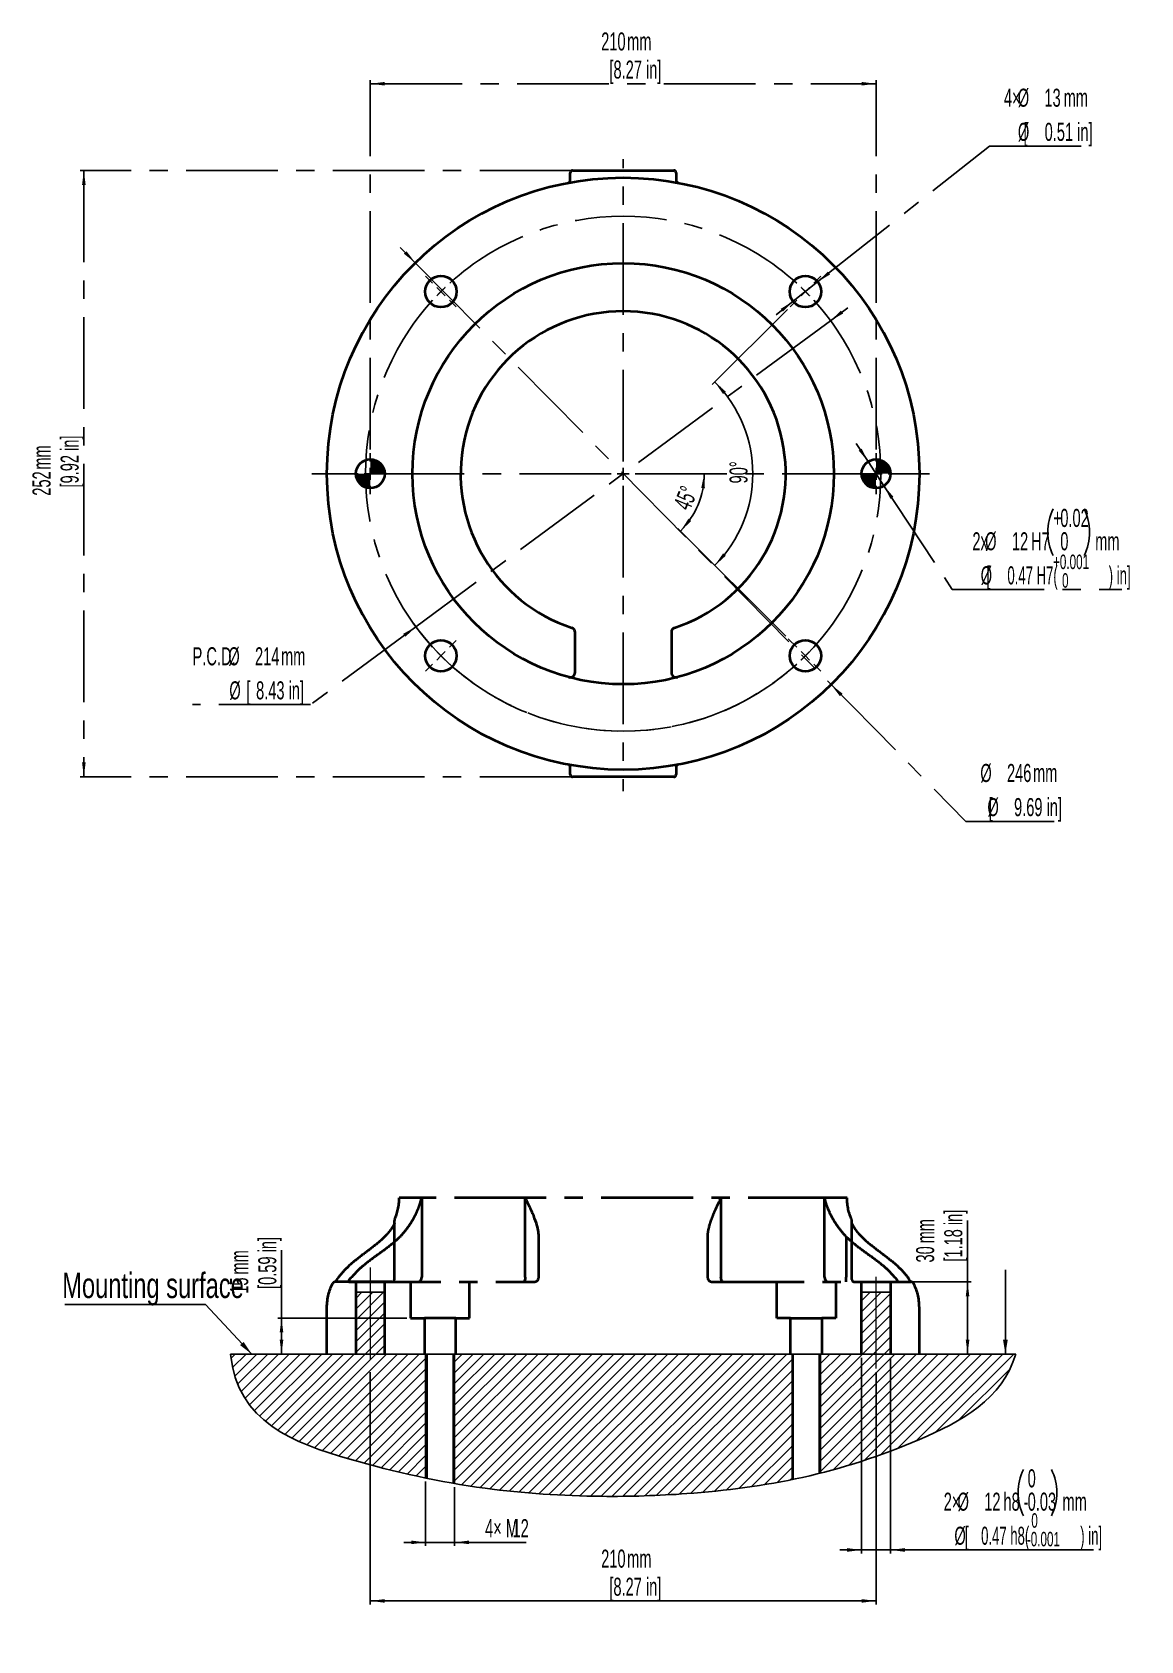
# Model space of a CAD drawing. Header units: millimetres. Extents: x 119 to 273, y 42 to 265.
import ezdxf

# ---------------------------------------------------------------- set-up
doc = ezdxf.new("R2010")
doc.units = ezdxf.units.MM
doc.linetypes.add('CENTERX2', pattern=[20.32, 12.7, -2.54, 2.54, -2.54])
for name, color, linetype in [('中心线层', 7, 'CENTERX2'), ('标注层', 7, 'Continuous'), ('细线层', 7, 'Continuous')]:
    doc.layers.add(name, color=color, linetype=linetype)
doc.layers.add('实线层', color=7, linetype='Continuous', lineweight=25)
doc.styles.add('SLDTEXTSTYLE0', font='TXT', dxfattribs={"width": 0.605})
doc.styles.add('SLDTEXTSTYLE1', font='TXT', dxfattribs={"width": 0.363})
doc.styles.add('SLDTEXTSTYLE2', font='TXT', dxfattribs={"width": 0.542778})
doc.styles.add('SLDTEXTSTYLE3', font='TXT', dxfattribs={"width": 0.7})
doc.dimstyles.new('SLDDIMSTYLE0', dxfattribs={"dimtxt": 2.5, "dimasz": 2, "dimexe": 0, "dimexo": 0.0625, "dimtad": 2, "dimlfac": 3, "dimrnd": 1e-09, "dimzin": 12, "dimdsep": 46, "dimtxsty": 'SLDTEXTSTYLE1', "dimsah": 1, "dimcen": 0.09, "dimadec": 0, "dimazin": 3, "dimtfac": 1, "dimtofl": 0, "dimtmove": 0, "dimatfit": 3, "dimfxl": 0, "dimfrac": 2, "dimtolj": 1, "dimtzin": 12, "dimarcsym": 0})
doc.dimstyles.new('SLDDIMSTYLE1', dxfattribs={"dimtxt": 2.5, "dimasz": 2, "dimexe": 0, "dimexo": 0.0625, "dimtad": 0, "dimtih": 1, "dimtoh": 1, "dimlfac": 3, "dimrnd": 1e-09, "dimzin": 12, "dimdsep": 46, "dimtxsty": 'SLDTEXTSTYLE1', "dimsah": 1, "dimcen": 0, "dimadec": 0, "dimazin": 3, "dimtfac": 1, "dimtmove": 0, "dimatfit": 3, "dimfxl": 0, "dimfrac": 2, "dimtolj": 1, "dimtzin": 12, "dimarcsym": 0})
doc.dimstyles.new('SLDDIMSTYLE2', dxfattribs={"dimtxt": 2.5, "dimasz": 2, "dimexe": 0, "dimexo": 0.0625, "dimtad": 0, "dimtih": 1, "dimtoh": 1, "dimlfac": 3, "dimrnd": 1e-09, "dimzin": 12, "dimdsep": 46, "dimtxsty": 'SLDTEXTSTYLE1', "dimsah": 1, "dimcen": 0, "dimadec": 0, "dimazin": 3, "dimtfac": 1, "dimtmove": 0, "dimatfit": 3, "dimfxl": 0, "dimfrac": 2, "dimtolj": 1, "dimtzin": 12, "dimarcsym": 0})
doc.dimstyles.new('SLDDIMSTYLE3', dxfattribs={"dimtxt": 2.5, "dimasz": 2, "dimexe": 0, "dimexo": 0.0625, "dimtad": 0, "dimtih": 1, "dimtoh": 1, "dimlfac": 3, "dimrnd": 1e-09, "dimzin": 12, "dimdsep": 46, "dimtxsty": 'SLDTEXTSTYLE1', "dimsah": 1, "dimcen": 0, "dimadec": 0, "dimazin": 3, "dimtol": 1, "dimtp": 0.018, "dimtfac": 1, "dimtmove": 0, "dimatfit": 3, "dimfxl": 0, "dimfrac": 2, "dimtolj": 1, "dimarcsym": 0})
doc.dimstyles.new('SLDDIMSTYLE4', dxfattribs={"dimtxt": 2.5, "dimasz": 2, "dimexe": 0, "dimexo": 0.0625, "dimtad": 2, "dimdec": 4, "dimlfac": 3, "dimzin": 12, "dimdsep": 46, "dimtxsty": 'SLDTEXTSTYLE1', "dimsah": 1, "dimcen": 0.09, "dimazin": 3, "dimtfac": 1, "dimtofl": 0, "dimtmove": 0, "dimatfit": 3, "dimfxl": 0, "dimfrac": 2, "dimtolj": 1, "dimtzin": 12, "dimarcsym": 0})
doc.dimstyles.new('SLDDIMSTYLE5', dxfattribs={"dimtxt": 2.5, "dimasz": 2, "dimexe": 0, "dimexo": 0.0625, "dimtad": 2, "dimlfac": 3, "dimrnd": 1e-09, "dimzin": 12, "dimdsep": 46, "dimtxsty": 'SLDTEXTSTYLE1', "dimsah": 1, "dimcen": 0.09, "dimadec": 0, "dimazin": 3, "dimtfac": 1, "dimtmove": 0, "dimatfit": 0, "dimfxl": 0, "dimfrac": 2, "dimtolj": 1, "dimtzin": 12, "dimarcsym": 0})
doc.dimstyles.new('SLDDIMSTYLE6', dxfattribs={"dimtxt": 2.5, "dimasz": 2, "dimexe": 0, "dimexo": 0.0625, "dimtad": 2, "dimlfac": 3, "dimrnd": 1e-09, "dimzin": 12, "dimdsep": 46, "dimtxsty": 'SLDTEXTSTYLE1', "dimsah": 1, "dimcen": 0.09, "dimadec": 0, "dimazin": 3, "dimtol": 1, "dimtm": 0.027, "dimtfac": 1, "dimtmove": 0, "dimatfit": 0, "dimfxl": 0, "dimfrac": 2, "dimtolj": 1, "dimarcsym": 0})
doc.dimstyles.new('SLDDIMSTYLE7', dxfattribs={"dimtxt": 0.18, "dimasz": 2, "dimexe": 0, "dimexo": 0.0625, "dimgap": 0, "dimtad": 0, "dimtih": 1, "dimtoh": 1, "dimdec": 0, "dimrnd": 1e-09, "dimzin": 0, "dimdsep": 46, "dimtxsty": 'Standard', "dimsah": 1, "dimcen": 0.09, "dimadec": 0, "dimazin": 0, "dimtfac": 2, "dimtdec": 0, "dimtofl": 0, "dimtmove": 0, "dimatfit": 3, "dimfxl": 0, "dimfrac": 2, "dimtolj": 1, "dimtzin": 0, "dimarcsym": 0})

msp = doc.modelspace()

# ---------------------------------------------------------------- blocks, each defined once
blk = doc.blocks.new('SW_NOTE_0')
at = {"layer": '标注层', "color": 0, "char_height": 2, "attachment_point": 1, "style": 'SLDTEXTSTYLE0'}
for s, insert in [('+0.001', (0, 2.58)), ('0', (1.25, 0))]:
    blk.add_mtext(s, dxfattribs=dict(at, insert=insert))
blk = doc.blocks.new('SW_NOTE_1')
at = {"layer": '标注层', "color": 0, "char_height": 2, "attachment_point": 1, "style": 'SLDTEXTSTYLE0'}
for s, insert in [('0', (0.62, 2.58)), ('-0.001', (0, 0))]:
    blk.add_mtext(s, dxfattribs=dict(at, insert=insert))
blk = doc.blocks.new('_D')
at = {"layer": '中心线层'}
for p, q in [((166.28, 207), (166.28, 258.17)), ((166.28, 257.67), (236.28, 257.67)), ((236.28, 207), (236.28, 258.17))]:
    blk.add_line(p, q, dxfattribs=at)
for points in [[(166.28, 257.67), (168.28, 257.42), (168.28, 257.92)], [(236.28, 257.67), (234.28, 257.92), (234.28, 257.42)]]:
    blk.add_solid(points, dxfattribs=at)
at = {"layer": '中心线层', "char_height": 2.5, "attachment_point": 1, "style": 'SLDTEXTSTYLE0'}
for s, insert in [('210', (198.24, 264.78)), ('mm', (201.83, 264.78)), ('[8.27 in]', (199.38, 260.89))]:
    blk.add_mtext(s, dxfattribs=dict(at, insert=insert))
blk = doc.blocks.new('_D_1')
at = {"layer": '中心线层'}
for p, q in [((194.12, 245.67), (126.13, 245.67)), ((126.63, 245.67), (126.63, 161.67)), ((194.12, 161.67), (126.13, 161.67))]:
    blk.add_line(p, q, dxfattribs=at)
for points in [[(126.63, 245.67), (126.38, 243.67), (126.88, 243.67)], [(126.63, 161.67), (126.88, 163.67), (126.38, 163.67)]]:
    blk.add_solid(points, dxfattribs=at)
at = {"layer": '中心线层', "char_height": 2.5, "attachment_point": 1, "rotation": 90, "style": 'SLDTEXTSTYLE0'}
for s, insert in [('mm', (119.52, 204.22)), ('[9.92 in]', (123.41, 201.76)), ('252', (119.52, 200.62))]:
    blk.add_mtext(s, dxfattribs=dict(at, insert=insert))
blk = doc.blocks.new('_D_2')
at = {"layer": '中心线层'}
for p, q in [((229.97, 224.86), (232.38, 226.64)), ((229.97, 224.86), (172.6, 182.47)), ((172.6, 182.47), (158, 171.69)), ((158, 171.69), (141.68, 171.69))]:
    blk.add_line(p, q, dxfattribs=at)
blk.add_arc((201.28, 203.67), 35.67, 215.6523, 319.0161, dxfattribs=at)
for points in [[(229.97, 224.86), (231.73, 225.85), (231.43, 226.25)], [(172.6, 182.47), (170.84, 181.49), (171.14, 181.08)]]:
    blk.add_solid(points, dxfattribs=at)
at = {"layer": '中心线层', "char_height": 2.5, "attachment_point": 1, "style": 'SLDTEXTSTYLE0'}
for s, insert in [('P.C.D.', (141.68, 179.63)), ('%%c', (146.63, 179.63)), ('214', (150.32, 179.63)), ('mm', (153.92, 179.63)), ('%%c', (146.77, 174.91)), ('[', (149.12, 174.91)), ('8.43 in]', (150.47, 174.91))]:
    blk.add_mtext(s, dxfattribs=dict(at, insert=insert))
blk = doc.blocks.new('_D_3')
at = {"layer": '中心线层'}
for p, q in [((172.51, 232.88), (170.41, 235.01)), ((172.51, 232.88), (230.05, 174.46)), ((230.05, 174.46), (248.71, 155.52)), ((248.71, 155.52), (260.92, 155.52))]:
    blk.add_line(p, q, dxfattribs=at)
for points in [[(172.51, 232.88), (171.29, 234.48), (170.93, 234.13)], [(230.05, 174.46), (231.28, 172.86), (231.64, 173.21)]]:
    blk.add_solid(points, dxfattribs=at)
at = {"layer": '中心线层', "char_height": 2.5, "attachment_point": 1, "style": 'SLDTEXTSTYLE0'}
for s, insert in [('%%c', (250.72, 163.47)), ('246', (254.41, 163.47)), ('mm', (258.01, 163.47)), ('%%c', (251.7, 158.74)), ('[', (251.86, 158.74)), ('9.69 in]', (255.39, 158.74))]:
    blk.add_mtext(s, dxfattribs=dict(at, insert=insert))
blk = doc.blocks.new('_D_4')
at = {"layer": '中心线层'}
for p, q in [((228.2, 230.23), (251.99, 249.04)), ((251.99, 249.04), (265.15, 249.04)), ((224.8, 227.54), (228.2, 230.23)), ((224.8, 227.54), (222.45, 225.68))]:
    blk.add_line(p, q, dxfattribs=at)
for points in [[(228.2, 230.23), (229.93, 231.27), (229.62, 231.67)], [(224.8, 227.54), (223.08, 226.5), (223.39, 226.11)]]:
    blk.add_solid(points, dxfattribs=at)
at = {"layer": '中心线层', "char_height": 2.5, "attachment_point": 1, "style": 'SLDTEXTSTYLE0'}
for s, insert in [('4×', (253.98, 256.99)), ('%%c', (255.9, 256.99)), ('13', (259.59, 256.99)), ('mm', (262.25, 256.99)), ('%%c', (255.92, 252.26)), ('[', (256.7, 252.26)), ('0.51 in]', (259.62, 252.26))]:
    blk.add_mtext(s, dxfattribs=dict(at, insert=insert))
blk = doc.blocks.new('_D_5')
at = {"layer": '中心线层'}
for p, q in [((235.18, 205.34), (233.54, 207.84)), ((235.18, 205.34), (237.38, 202)), ((237.38, 202), (246.84, 187.62)), ((246.84, 187.62), (270.3, 187.62))]:
    blk.add_line(p, q, dxfattribs=at)
for centre, start, end in [((267.25, 195.56), 153.4349, 206.5651), ((258.63, 195.56), 333.4349, 26.5651)]:
    blk.add_arc(centre, 7.21, start, end, dxfattribs=at)
for points in [[(235.18, 205.34), (234.29, 207.15), (233.88, 206.87)], [(237.38, 202), (238.27, 200.19), (238.69, 200.46)]]:
    blk.add_solid(points, dxfattribs=at)
at = {"layer": '中心线层', "char_height": 2.5, "attachment_point": 1}
for s, insert, style in [('+', (260.81, 198.79), 'SLDTEXTSTYLE0'), ('0.02', (261.79, 198.79), 'SLDTEXTSTYLE0'), ('2x', (249.62, 195.56), 'SLDTEXTSTYLE0'), ('%%c', (251.39, 195.56), 'SLDTEXTSTYLE0'), ('12', (255.09, 195.56), 'SLDTEXTSTYLE0'), ('H7', (257.74, 195.56), 'SLDTEXTSTYLE0'), ('0', (261.79, 195.56), 'SLDTEXTSTYLE0'), ('mm', (266.62, 195.56), 'SLDTEXTSTYLE0'), ('%%c', (250.77, 190.84), 'SLDTEXTSTYLE0'), ('[', (251.55, 190.84), 'SLDTEXTSTYLE0'), ('0.47 H7(              ) in]', (254.47, 190.84), 'SLDTEXTSTYLE2')]:
    blk.add_mtext(s, dxfattribs=dict(at, insert=insert, style=style))
blk = doc.blocks.new('_D_6')
at = {"layer": '标注层'}
for p, q in [((224.03, 226.41), (213.62, 216)), ((223.78, 181.17), (213.62, 191.33))]:
    blk.add_line(p, q, dxfattribs=at)
blk.add_arc((201.28, 203.67), 17.94, 315, 45, dxfattribs=at)
for points in [[(213.97, 216.35), (215.12, 214.69), (215.49, 215.03)], [(213.97, 190.98), (215.49, 192.3), (215.12, 192.64)]]:
    blk.add_solid(points, dxfattribs=at)
at = {"layer": '标注层', "insert": (216, 202.32), "char_height": 2.5, "attachment_point": 1, "rotation": 90, "style": 'SLDTEXTSTYLE0'}
blk.add_mtext('90°', dxfattribs=at)
blk = doc.blocks.new('_D_7')
at = {"layer": '标注层'}
blk.add_line((223.78, 181.17), (208.87, 196.08), dxfattribs=at)
blk.add_arc((201.28, 203.67), 11.23, 315, 0, dxfattribs=at)
for points in [[(212.51, 203.67), (212.09, 201.7), (212.59, 201.65)], [(209.22, 195.73), (210.7, 197.1), (210.32, 197.42)]]:
    blk.add_solid(points, dxfattribs=at)
at = {"layer": '标注层', "insert": (208.17, 199.36), "char_height": 2.5, "attachment_point": 1, "rotation": 67.5, "style": 'SLDTEXTSTYLE0'}
blk.add_mtext('45°', dxfattribs=at)
blk = doc.blocks.new('SW_CENTERMARKSYMBOL_0')
at = {"layer": '中心线层', "color": 0}
for p, q in [((25.22, -23.55), (25.22, 18.36)), ((-1.18, 1.18), (-2.12, 2.12)), ((0, 0), (-0.59, 0.59)), ((0, 0), (0.59, -0.59)), ((50.44, 0), (51.03, 0.59)), ((51.62, 1.18), (52.56, 2.12)), ((1.18, -1.18), (2.12, -2.12)), ((49.26, -1.18), (48.32, -2.12)), ((50.44, 0), (49.85, -0.59)), ((25.22, -25.22), (25.22, -24.39)), ((23.55, -25.22), (-10.61, -25.22)), ((25.22, -25.22), (24.39, -25.22)), ((25.22, -25.22), (25.22, -26.05)), ((25.22, -25.22), (26.05, -25.22)), ((26.89, -25.22), (61.05, -25.22)), ((25.22, -26.89), (25.22, -69.18)), ((1.18, -49.26), (2.12, -48.32)), ((49.26, -49.26), (48.07, -48.07)), ((0, -50.44), (-0.59, -51.03)), ((0, -50.44), (0.59, -49.85)), ((50.44, -50.44), (49.85, -49.85)), ((50.44, -50.44), (51.03, -51.03)), ((-1.18, -51.62), (-2.12, -52.56)), ((51.62, -51.62), (52.56, -52.56))]:
    blk.add_line(p, q, dxfattribs=at)
for start, end in [(47.6774, 132.3226), (135, 136.3387), (133.6613, 135), (45, 46.3387), (137.6774, 222.3226), (43.6613, 45), (317.6774, 42.3226), (223.6613, 225), (225, 226.3387), (313.6613, 315), (315, 316.3387), (227.6774, 312.3226)]:
    blk.add_arc((25.22, -25.22), 35.67, start, end, dxfattribs=at)
blk = doc.blocks.new('SW_CENTERMARKSYMBOL_1')
at = {"layer": '中心线层', "color": 0}
for p, q in [((0, 1.67), (0, 2.83)), ((-1.67, 0), (-8.09, 0)), ((0, 0), (-0.83, 0)), ((0, 0), (0, 0.83)), ((0, 0), (0, -0.83)), ((0, 0), (0.83, 0)), ((1.67, 0), (2.83, 0)), ((0, -1.67), (0, -2.83))]:
    blk.add_line(p, q, dxfattribs=at)
blk = doc.blocks.new('SW_CENTERMARKSYMBOL_2')
at = {"layer": '中心线层', "color": 0}
for p, q in [((0, 1.67), (0, 2.83)), ((-1.67, 0), (-2.83, 0)), ((0, 0), (-0.83, 0)), ((0, 0), (0, 0.83)), ((0, 0), (0, -0.83)), ((0, 0), (0.83, 0)), ((1.67, 0), (7.39, 0)), ((0, -1.67), (0, -2.83))]:
    blk.add_line(p, q, dxfattribs=at)
blk = doc.blocks.new('SW_CENTERMARKSYMBOL_3')
at = {"layer": '中心线层', "color": 0}
for p, q in [((0, 1.67), (0, 2.83)), ((-1.67, 0), (-2.83, 0)), ((0, 0), (-0.83, 0)), ((0, 0), (0, 0.83)), ((0, 0), (0, -0.83)), ((0, 0), (0.83, 0)), ((1.67, 0), (2.83, 0)), ((0, -1.67), (0, -2.83))]:
    blk.add_line(p, q, dxfattribs=at)
blk = doc.blocks.new('SW_DOWELSYMBOL_0')
at = {"linetype": 'CENTERX2', "lineweight": 18}
h = blk.add_hatch(color=0, dxfattribs=at)
edge = h.paths.add_edge_path(flags=0)
edge.add_arc((0, 0), 2, 180, 270)
edge.add_line((0, -2), (0, 0))
edge.add_line((0, 0), (-2, 0))
h = blk.add_hatch(color=0, dxfattribs=at)
edge = h.paths.add_edge_path(flags=0)
edge.add_arc((0, 0), 2, 0, 90)
edge.add_line((0, 2), (0, 0))
edge.add_line((0, 0), (2, 0))
at = {"layer": '中心线层', "color": 0}
blk.add_circle((0, 0), 2, dxfattribs=at)
blk = doc.blocks.new('SW_DOWELSYMBOL_1')
at = {"linetype": 'CENTERX2', "lineweight": 18}
h = blk.add_hatch(color=0, dxfattribs=at)
edge = h.paths.add_edge_path(flags=0)
edge.add_arc((0, 0), 2, 180, 270)
edge.add_line((0, -2), (0, 0))
edge.add_line((0, 0), (-2, 0))
h = blk.add_hatch(color=0, dxfattribs=at)
edge = h.paths.add_edge_path(flags=0)
edge.add_arc((0, 0), 2, 0, 90)
edge.add_line((0, 2), (0, 0))
edge.add_line((0, 0), (2, 0))
at = {"layer": '中心线层', "color": 0}
blk.add_circle((0, 0), 2, dxfattribs=at)
blk = doc.blocks.new('_D_8')
at = {"layer": '标注层'}
for p, q in [((173.94, 64.07), (173.94, 55.16)), ((177.94, 63.31), (177.94, 55.16)), ((173.94, 55.66), (170.94, 55.66)), ((173.94, 55.66), (177.94, 55.66)), ((177.94, 55.66), (187.84, 55.66))]:
    blk.add_line(p, q, dxfattribs=at)
for points in [[(173.94, 55.66), (171.94, 55.91), (171.94, 55.41)], [(177.94, 55.66), (179.94, 55.41), (179.94, 55.91)]]:
    blk.add_solid(points, dxfattribs=at)
at = {"layer": '标注层', "char_height": 2.5, "attachment_point": 1, "style": 'SLDTEXTSTYLE0'}
for s, insert in [('4× M', (182.17, 58.88)), ('12', (185.97, 58.88))]:
    blk.add_mtext(s, dxfattribs=dict(at, insert=insert))
blk = doc.blocks.new('_D_9')
at = {"layer": '标注层'}
for p, q in [((153.99, 86.73), (153.99, 96.14)), ((171.36, 86.73), (153.49, 86.73)), ((153.99, 86.73), (153.99, 81.73)), ((163.78, 81.73), (153.49, 81.73))]:
    blk.add_line(p, q, dxfattribs=at)
for points in [[(153.99, 86.73), (153.74, 84.73), (154.24, 84.73)], [(153.99, 81.73), (154.24, 83.73), (153.74, 83.73)]]:
    blk.add_solid(points, dxfattribs=at)
at = {"layer": '标注层', "char_height": 2.5, "attachment_point": 1, "rotation": 90, "style": 'SLDTEXTSTYLE0'}
for s, insert in [('mm', (146.88, 92.75)), ('[0.59 in]', (150.77, 90.76)), ('15', (146.88, 90.09))]:
    blk.add_mtext(s, dxfattribs=dict(at, insert=insert))
blk = doc.blocks.new('_D_10')
at = {"layer": '标注层'}
for p, q in [((248.95, 91.73), (248.95, 100.23)), ((238.78, 91.73), (249.45, 91.73)), ((248.95, 91.73), (248.95, 81.73)), ((242.78, 81.73), (249.45, 81.73))]:
    blk.add_line(p, q, dxfattribs=at)
for points in [[(248.95, 91.73), (248.7, 89.73), (249.2, 89.73)], [(248.95, 81.73), (249.2, 83.73), (248.7, 83.73)]]:
    blk.add_solid(points, dxfattribs=at)
at = {"layer": '标注层', "char_height": 2.5, "attachment_point": 1, "rotation": 90, "style": 'SLDTEXTSTYLE0'}
for s, insert in [('mm', (241.83, 97.07)), ('[1.18 in]', (245.72, 94.54)), ('30', (241.83, 94.42))]:
    blk.add_mtext(s, dxfattribs=dict(at, insert=insert))
blk = doc.blocks.new('_D_11')
at = {"layer": '标注层'}
for p, q in [((234.28, 81.23), (234.28, 54.11)), ((238.28, 81.23), (238.28, 54.11)), ((234.28, 54.61), (231.28, 54.61)), ((238.28, 54.61), (234.28, 54.61)), ((238.28, 54.61), (266.38, 54.61))]:
    blk.add_line(p, q, dxfattribs=at)
for centre, start, end in [((263.15, 62.55), 153.4349, 206.5651), ((254.1, 62.55), 333.4349, 26.5651)]:
    blk.add_arc(centre, 7.21, start, end, dxfattribs=at)
for points in [[(234.28, 54.61), (232.28, 54.86), (232.28, 54.36)], [(238.28, 54.61), (240.28, 54.36), (240.28, 54.86)]]:
    blk.add_solid(points, dxfattribs=at)
at = {"layer": '标注层', "char_height": 2.5, "attachment_point": 1}
for s, insert, style in [('0', (257.27, 65.78), 'SLDTEXTSTYLE0'), ('2×', (245.65, 62.55), 'SLDTEXTSTYLE0'), ('%%c', (247.57, 62.55), 'SLDTEXTSTYLE0'), ('12', (251.26, 62.55), 'SLDTEXTSTYLE0'), ('h8', (253.92, 62.55), 'SLDTEXTSTYLE0'), ('0.03', (257.27, 62.55), 'SLDTEXTSTYLE0'), ('-', (256.71, 62.55), 'SLDTEXTSTYLE0'), ('mm', (262.09, 62.55), 'SLDTEXTSTYLE0'), ('%%c', (247.13, 57.83), 'SLDTEXTSTYLE0'), ('[', (248.54, 57.83), 'SLDTEXTSTYLE0'), ('0.47 h8(              ) in]', (250.83, 57.83), 'SLDTEXTSTYLE2')]:
    blk.add_mtext(s, dxfattribs=dict(at, insert=insert, style=style))
blk = doc.blocks.new('_D_12')
at = {"layer": '标注层'}
for p, q in [((166.28, 79.23), (166.28, 47.05)), ((236.28, 79.23), (236.28, 47.05)), ((166.28, 47.55), (236.28, 47.55))]:
    blk.add_line(p, q, dxfattribs=at)
for points in [[(166.28, 47.55), (168.28, 47.3), (168.28, 47.8)], [(236.28, 47.55), (234.28, 47.8), (234.28, 47.3)]]:
    blk.add_solid(points, dxfattribs=at)
at = {"layer": '标注层', "char_height": 2.5, "attachment_point": 1, "style": 'SLDTEXTSTYLE0'}
for s, insert in [('210', (198.24, 54.66)), ('mm', (201.83, 54.66)), ('[8.27 in]', (199.37, 50.77))]:
    blk.add_mtext(s, dxfattribs=dict(at, insert=insert))
blk = doc.blocks.new('SW_NOTE_2')
at = {"layer": '标注层', "color": 0}
blk.add_line((-19.48, 0), (0, 0), dxfattribs=at)
at = {"layer": '标注层', "color": 0, "insert": (-19.85, 4.41), "char_height": 3.5, "attachment_point": 1, "style": 'SLDTEXTSTYLE3'}
blk.add_mtext('Mounting surface', dxfattribs=at)

# ---------------------------------------------------------------- dimensions: what is measured, and where the dimension line sits
at = {"layer": '中心线层'}
dim = msp.add_linear_dim(base=(236.283295, 257.666247), p1=(166.283295, 206.49958), p2=(236.283295, 206.49958), text='<> mm\\P  [8.27 in]', dimstyle='SLDDIMSTYLE0', dxfattribs=at)
dim.commit()
dim.dimension.update_dxf_attribs({"geometry": '_D', "text_midpoint": (201.283295, 257.666247), "dimtype": 160})
for p1, p2, text, dimstyle, picture, middle in [((228.202906, 230.230356), (224.803967, 227.542421), '4×<> mm\\P    [%%c0.51 in]', 'SLDDIMSTYLE2', '_D_4', (259.36204, 253.763648)), ((230.054756, 174.456607), (172.511834, 232.875886), '<> mm\\P  [%%c9.69 in]', 'SLDDIMSTYLE2', '_D_3', (255.608939, 160.244074)), ((172.595922, 182.473187), (229.970667, 224.859306), 'P.C.D.<> mm\\P         [%%c8.43 in]', 'SLDDIMSTYLE1', '_D_2', (149.043111, 176.410271)), ((237.382567, 201.995438), (235.184023, 205.337055), '2x<>H7 mm\\P    [%%c0.47 H7(              ) in]', 'SLDDIMSTYLE3', '_D_5', (259.36204, 193.343606))]:
    dim = msp.add_diameter_dim_2p(p1=p1, p2=p2, text=text, dimstyle=dimstyle, dxfattribs=at)
    dim.commit()
    dim.dimension.update_dxf_attribs({"geometry": picture, "text_midpoint": middle, "dimtype": 163})
dim = msp.add_linear_dim(base=(126.628659, 161.666247), p1=(194.616628, 245.666247), p2=(194.616628, 161.666247), angle=90, text='<> mm\\P  [9.92 in]', dimstyle='SLDDIMSTYLE0', dxfattribs=at)
dim.commit()
dim.dimension.update_dxf_attribs({"geometry": '_D_1', "text_midpoint": (126.628659, 203.666247), "dimtype": 160})
at = {"layer": '标注层'}
for base, line1, line2, picture, middle in [((219.223875, 203.666247), ((224.382116, 226.765068), (228.624757, 231.007709)), ((224.130873, 180.818668), (228.624757, 176.324784)), '_D_6', (219.223875, 203.666247)), ((211.658692, 199.368617), ((224.130873, 180.818668), (228.624757, 176.324784)), ((237.116628, 203.666247), (165.449961, 203.666247)), '_D_7', (211.658692, 199.368617))]:
    dim = msp.add_angular_dim_2l(base=base, line1=line1, line2=line2, dimstyle='SLDDIMSTYLE4', dxfattribs=at)
    dim.commit()
    dim.dimension.update_dxf_attribs({"geometry": picture, "text_midpoint": middle, "dimtype": 162})
for base, p1, p2, text, picture, middle in [((248.945709, 81.732997), (238.279042, 91.732997), (242.279042, 81.732997), '<> mm\\P [1.18 in]', '_D_10', (248.945709, 96.993098)), ((153.99416, 81.732997), (171.8595, 86.732997), (164.279042, 81.732997), '<> mm\\P  [0.59 in]', '_D_9', (153.99416, 92.669537))]:
    dim = msp.add_linear_dim(base=base, p1=p1, p2=p2, angle=90, text=text, dimstyle='SLDDIMSTYLE0', dxfattribs=at)
    dim.commit()
    dim.dimension.update_dxf_attribs({"geometry": picture, "text_midpoint": middle, "dimtype": 160})
for base, p1, p2, text, dimstyle, picture, middle in [((234.279042, 54.60817), (238.279042, 81.732997), (234.279042, 81.732997), '2×%%c<>h8 mm\\P      [%%c0.47 h8(              ) in]', 'SLDDIMSTYLE6', '_D_11', (255.115211, 54.60817)), ((236.279042, 47.551469), (166.279042, 79.732997), (236.279042, 79.732997), '<> mm\\P  [8.27 in]', 'SLDDIMSTYLE0', '_D_12', (201.279042, 47.551469)), ((177.942834, 55.65813), (173.942834, 64.572118), (177.942834, 63.812066), '4× M<>', 'SLDDIMSTYLE5', '_D_8', (185.008197, 55.65813))]:
    dim = msp.add_linear_dim(base=base, p1=p1, p2=p2, text=text, dimstyle=dimstyle, dxfattribs=at)
    dim.commit()
    dim.dimension.update_dxf_attribs({"geometry": picture, "text_midpoint": middle, "dimtype": 160})

# ---------------------------------------------------------------- hatches: boundary and pattern name
at = {"layer": '标注层'}
h = msp.add_hatch(dxfattribs=at)
h.set_pattern_fill('ANSI31', color=256, scale=0.333333, style=0)
edge = h.paths.add_edge_path(flags=0)
edge.add_arc((164.445709, 90.127176), 0.166667, 90, 180)
edge.add_line((164.279042, 90.127176), (164.279042, 81.732997))
edge.add_line((164.279042, 81.732997), (168.279042, 81.732997))
edge.add_line((168.279042, 81.732997), (168.279042, 90.127176))
edge.add_arc((168.112375, 90.127176), 0.166667, 0, 90)
edge.add_line((168.112375, 90.293842), (164.445709, 90.293842))
h = msp.add_hatch(dxfattribs=at)
h.set_pattern_fill('ANSI31', color=256, scale=0.333333, style=0)
edge = h.paths.add_edge_path(flags=0)
edge.add_arc((234.445709, 90.127176), 0.166667, 90, 180)
edge.add_line((234.279042, 90.127176), (234.279042, 81.732997))
edge.add_line((234.279042, 81.732997), (238.279042, 81.732997))
edge.add_line((238.279042, 81.732997), (238.279042, 90.127176))
edge.add_arc((238.112375, 90.127176), 0.166667, 0, 90)
edge.add_line((238.112375, 90.293842), (234.445709, 90.293842))
h = msp.add_hatch(dxfattribs=at)
h.set_pattern_fill('ANSI31', color=256, scale=0.333333, style=0)
edge = h.paths.add_edge_path(flags=0)
edge.add_line((164.279042, 81.732997), (146.945709, 81.732997))
edge.add_spline(control_points=[(146.945709, 81.732997), (147.807583, 72.30344), (159.435717, 68.06549), (170.462074, 65.293293), (173.942834, 64.572118)], knot_values=[0, 0, 0, 0, 0.191076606, 0.2791265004, 0.2791265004, 0.2791265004, 0.2791265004], weights=[1, 1, 1, 1, 1], degree=3, periodic=0)
edge.add_line((173.942834, 64.572118), (173.942834, 81.732997))
edge.add_line((173.942834, 81.732997), (168.279042, 81.732997))
edge.add_line((168.279042, 81.732997), (164.279042, 81.732997))
h = msp.add_hatch(dxfattribs=at)
h.set_pattern_fill('ANSI31', color=256, scale=0.333333, style=0)
edge = h.paths.add_edge_path(flags=0)
edge.add_line((173.942834, 81.732997), (173.942834, 64.572118))
edge.add_spline(control_points=[(173.942834, 64.572118), (174.009499, 64.558306), (174.076166, 64.54455), (174.142834, 64.53085)], knot_values=[0.2791265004, 0.2791265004, 0.2791265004, 0.2791265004, 0.280812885, 0.280812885, 0.280812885, 0.280812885], weights=[1, 1, 1, 1], degree=3, periodic=0)
edge.add_line((174.142834, 64.53085), (174.142834, 81.732997))
edge.add_line((174.142834, 81.732997), (173.942834, 81.732997))
h = msp.add_hatch(dxfattribs=at)
h.set_pattern_fill('ANSI31', color=256, scale=0.333333, style=0)
edge = h.paths.add_edge_path(flags=0)
edge.add_line((177.742834, 81.732997), (177.742834, 63.846766))
edge.add_spline(control_points=[(177.742834, 63.846766), (177.809491, 63.835143), (177.876158, 63.823576), (177.942834, 63.812066)], knot_values=[0.3111346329, 0.3111346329, 0.3111346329, 0.3111346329, 0.3128159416, 0.3128159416, 0.3128159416, 0.3128159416], weights=[1, 1, 1, 1], degree=3, periodic=0)
edge.add_line((177.942834, 63.812066), (177.942834, 81.732997))
edge.add_line((177.942834, 81.732997), (177.742834, 81.732997))
h = msp.add_hatch(dxfattribs=at)
h.set_pattern_fill('ANSI31', color=256, scale=0.333333, style=0)
edge = h.paths.add_edge_path(flags=0)
edge.add_line((177.942834, 81.732997), (177.942834, 63.812066))
edge.add_spline(control_points=[(177.942834, 63.812066), (179.345527, 63.569931), (186.021138, 62.54063), (196.843735, 61.829215), (211.016606, 62.281299), (219.844718, 63.374701), (224.61525, 64.347864)], knot_values=[0.3128159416, 0.3128159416, 0.3128159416, 0.3128159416, 0.3481863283, 0.4806389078, 0.5774815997, 0.6977613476, 0.6977613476, 0.6977613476, 0.6977613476], weights=[1, 1, 1, 1, 1, 1, 1], degree=3, periodic=0)
edge.add_line((224.61525, 64.347864), (224.61525, 81.732997))
edge.add_line((224.61525, 81.732997), (177.942834, 81.732997))
h = msp.add_hatch(dxfattribs=at)
h.set_pattern_fill('ANSI31', color=256, scale=0.333333, style=0)
edge = h.paths.add_edge_path(flags=0)
edge.add_line((224.61525, 81.732997), (224.61525, 64.347864))
edge.add_spline(control_points=[(224.61525, 64.347864), (224.68194, 64.361469), (224.748607, 64.375145), (224.81525, 64.388893)], knot_values=[0.6977613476, 0.6977613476, 0.6977613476, 0.6977613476, 0.6994428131, 0.6994428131, 0.6994428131, 0.6994428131], weights=[1, 1, 1, 1], degree=3, periodic=0)
edge.add_line((224.81525, 64.388893), (224.81525, 81.732997))
edge.add_line((224.81525, 81.732997), (224.61525, 81.732997))
h = msp.add_hatch(dxfattribs=at)
h.set_pattern_fill('ANSI31', color=256, scale=0.333333, style=0)
edge = h.paths.add_edge_path(flags=0)
edge.add_line((228.41525, 81.732997), (228.41525, 65.209258))
edge.add_spline(control_points=[(228.41525, 65.209258), (228.481939, 65.225927), (228.548605, 65.242673), (228.61525, 65.259496)], knot_values=[0.7299250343, 0.7299250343, 0.7299250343, 0.7299250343, 0.7316301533, 0.7316301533, 0.7316301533, 0.7316301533], weights=[1, 1, 1, 1], degree=3, periodic=0)
edge.add_line((228.61525, 65.259496), (228.61525, 81.732997))
edge.add_line((228.61525, 81.732997), (228.41525, 81.732997))
h = msp.add_hatch(dxfattribs=at)
h.set_pattern_fill('ANSI31', color=256, scale=0.333333, style=0)
edge = h.paths.add_edge_path(flags=0)
edge.add_line((228.61525, 81.732997), (228.61525, 65.259496))
edge.add_spline(control_points=[(228.61525, 65.259496), (233.233721, 66.425353), (243.48294, 69.917923), (253.833949, 75.487258), (255.612375, 81.732997)], knot_values=[0.7316301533, 0.7316301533, 0.7316301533, 0.7316301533, 0.8497950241, 1, 1, 1, 1], weights=[1, 1, 1, 1, 1], degree=3, periodic=0)
edge.add_line((255.612375, 81.732997), (242.279042, 81.732997))
edge.add_line((242.279042, 81.732997), (238.279042, 81.732997))
edge.add_line((238.279042, 81.732997), (234.279042, 81.732997))
edge.add_line((234.279042, 81.732997), (228.61525, 81.732997))

# ---------------------------------------------------------------- linework, layer by layer
at = {"color": 7, "linetype": 'Continuous', "lineweight": 35}
for p, q in [((193.949961, 244.282334), (193.949961, 245.332913)), ((194.283295, 245.666247), (194.616628, 245.666247)), ((194.616628, 245.666247), (207.949961, 245.666247)), ((207.949961, 245.666247), (208.283295, 245.666247)), ((208.616628, 245.332913), (208.616628, 244.282334)), ((194.616628, 176.125873), (194.616628, 181.690881)), ((207.949961, 181.690881), (207.949961, 176.125873)), ((193.949961, 161.99958), (193.949961, 163.050159)), ((208.616628, 163.050159), (208.616628, 161.99958)), ((194.616628, 161.666246), (194.283295, 161.666246)), ((207.949961, 161.666246), (194.616628, 161.666246)), ((208.283295, 161.666246), (207.949961, 161.666246))]:
    msp.add_line(p, q, dxfattribs=at)
at = {"color": 179, "linetype": 'Continuous', "lineweight": 35}
for p, q in [((173.39411, 103.399647), (170.279025, 103.399647)), ((189.612358, 97.976934), (189.605456, 98.044573)), ((212.94999, 98.042193), (212.945692, 97.976934)), ((234.279042, 81.732997), (234.279042, 91.732997)), ((238.279042, 91.732997), (238.279042, 81.732997))]:
    msp.add_line(p, q, dxfattribs=at)
at = {"color": 179, "linetype": 'CENTERX2', "lineweight": 35}
for p, q in [((231.279042, 103.399664), (171.279042, 103.399664)), ((232.279042, 103.399664), (231.279042, 103.399664)), ((232.945709, 92.066331), (232.945709, 100.229338)), ((163.351683, 91.73298), (188.945691, 91.73298)), ((171.8595, 91.732997), (171.8595, 86.732997)), ((180.026167, 86.732997), (180.026167, 91.738226)), ((213.612359, 91.73298), (239.206367, 91.73298)), ((233.279042, 91.732997), (234.279042, 91.732997)), ((234.279042, 91.732997), (238.279042, 91.732997)), ((238.279042, 91.732997), (241.161299, 91.732997)), ((242.279042, 81.732997), (242.279042, 88.149664)), ((171.8595, 86.732997), (173.776167, 86.732997)), ((173.776167, 86.732997), (173.776167, 81.732997)), ((178.1095, 86.732997), (173.776167, 86.732997)), ((178.1095, 81.732997), (178.1095, 86.732997)), ((178.1095, 86.732997), (180.026167, 86.732997))]:
    msp.add_line(p, q, dxfattribs=at)
at = {"color": 8, "linetype": 'CENTERX2', "lineweight": 35}
for p, q in [((173.39411, 103.399647), (173.39411, 92.399647)), ((187.735337, 92.399647), (187.735337, 103.399647)), ((214.822714, 103.399646), (214.822714, 92.399648)), ((229.16394, 92.399648), (229.16394, 103.399647)), ((232.162318, 97.976934), (232.162317, 92.399648))]:
    msp.add_line(p, q, dxfattribs=at)
at = {"color": 7, "linetype": 'CENTERX2', "lineweight": 18}
for p, q in [((232.279042, 103.399664), (231.279042, 103.399664)), ((232.945709, 92.066331), (232.945709, 100.229338)), ((171.8595, 86.732997), (171.8595, 91.732997)), ((180.026167, 91.738226), (180.026167, 86.732997)), ((234.279042, 91.732997), (233.279042, 91.732997)), ((241.161299, 91.732997), (238.279042, 91.732997)), ((242.279042, 81.732997), (242.279042, 88.149664)), ((173.776167, 86.732997), (171.8595, 86.732997)), ((173.776167, 81.732997), (173.776167, 86.732997)), ((180.026167, 86.732997), (178.1095, 86.732997)), ((178.1095, 86.732997), (178.1095, 81.732997))]:
    msp.add_line(p, q, dxfattribs=at)
at = {"color": 8, "linetype": 'Continuous', "lineweight": 35}
for p, q in [((187.500897, 91.74579), (187.444074, 91.73298)), ((187.555536, 91.783727), (187.500897, 91.74579)), ((187.60589, 91.845333), (187.555536, 91.783727)), ((187.650028, 91.928242), (187.60589, 91.845333)), ((187.68625, 92.029266), (187.650028, 91.928242)), ((187.713165, 92.144524), (187.68625, 92.029266)), ((187.72974, 92.269586), (187.713165, 92.144524)), ((187.735337, 92.399647), (187.72974, 92.269586)), ((214.828311, 92.269587), (214.822714, 92.399648)), ((214.844886, 92.144525), (214.828311, 92.269587)), ((214.871801, 92.029267), (214.844886, 92.144525)), ((214.908023, 91.928243), (214.871801, 92.029267)), ((214.952161, 91.845334), (214.908023, 91.928243)), ((215.002515, 91.783727), (214.952161, 91.845334)), ((215.057154, 91.74579), (215.002515, 91.783727)), ((215.113977, 91.73298), (215.057154, 91.74579)), ((232.162317, 91.73298), (232.162317, 92.399648))]:
    msp.add_line(p, q, dxfattribs=at)
at = {"color": 7, "linetype": 'Continuous', "lineweight": 35}
for centre, radius in [((201.283295, 203.666247), 41), ((201.283295, 203.666247), 29.166667), ((176.063153, 228.886388), 2.166667), ((226.503437, 228.886388), 2.166667), ((166.283295, 203.666247), 2), ((236.283295, 203.666247), 2), ((176.063153, 178.446105), 2.166667), ((226.503437, 178.446105), 2.166667)]:
    msp.add_circle(centre, radius, dxfattribs=at)
for centre, radius, start, end in [((194.283295, 245.332913), 0.333333, 90, 180), ((208.283295, 245.332913), 0.333333, 0, 90), ((193.616628, 244.282335), 0.333333, 280.68934443, 0), ((208.949961, 244.282335), 0.333333, 180, 259.31065557), ((201.283295, 203.666247), 22.5, 288.45421572, 251.54578428), ((193.949961, 181.690882), 0.666667, 0, 71.54578428), ((208.616628, 181.690882), 0.666667, 108.45421572, 180), ((193.949961, 176.125872), 0.666667, 255.08949674, 0), ((208.616628, 176.125872), 0.666667, 180, 284.91050326), ((193.616628, 163.050158), 0.333333, 0, 79.31065557), ((208.949961, 163.050158), 0.333333, 100.68934443, 180), ((194.283295, 161.99958), 0.333333, 180, 270), ((208.283295, 161.99958), 0.333333, 270, 0)]:
    msp.add_arc(centre, radius, start, end, dxfattribs=at)
at = {"color": 7, "linetype": 'CENTERX2', "lineweight": 18}
for centre, start, end in [((232.612375, 100.229338), 0, 24.75582583), ((233.279042, 92.066331), 180, 270), ((241.161299, 91.399664), 28.24889777, 90)]:
    msp.add_arc(centre, 0.333333, start, end, dxfattribs=at)
at = {"color": 179, "linetype": 'CENTERX2', "lineweight": 35}
for centre, start, end in [((232.612375, 100.229338), 0, 24.75582583), ((233.279042, 92.066331), 180, 270), ((241.161299, 91.399664), 28.24889777, 90)]:
    msp.add_arc(centre, 0.333333, start, end, dxfattribs=at)
at = {"color": 8, "linetype": 'Continuous', "lineweight": 35}
for centre, start, end in [((172.759069, 92.367833), 273.18855641, 2.86796358), ((229.798981, 92.367834), 177.13203642, 266.81144359)]:
    msp.add_arc(centre, 0.635838, start, end, dxfattribs=at)
at = {"color": 8, "linetype": 'CENTERX2', "lineweight": 35}
for points, knots in [([(170.395732, 97.976934), (170.770264, 98.386386), (171.118463, 98.802392), (171.595124, 99.447217), (171.746464, 99.665548), (172.033503, 100.110125), (172.169632, 100.337199), (172.42289, 100.794529), (172.540277, 101.025038), (172.757487, 101.49044), (172.857446, 101.725697), (173.039853, 102.199273), (173.122224, 102.437294), (173.233361, 102.796541), (173.268335, 102.916658), (173.317773, 103.097425), (173.33375, 103.157785), (173.364701, 103.278681), (173.379842, 103.33993), (173.39411, 103.399647)], [0, 0, 0, 0, 0.25, 0.25, 0.375, 0.375, 0.5, 0.5, 0.625, 0.625, 0.75, 0.75, 0.875, 0.875, 0.9375, 0.9375, 0.96875, 0.96875, 1, 1, 1, 1]), ([(214.822714, 103.399646), (214.821134, 103.396433), (214.787786, 103.328622), (214.524006, 102.790745), (214.147028, 102.00344), (213.726491, 101.043089), (213.371164, 100.142956), (213.113525, 99.306547), (212.971711, 98.561498), (212.956928, 98.208072), (212.94999, 98.042193)], [0, 0, 0, 0, 0.0016888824, 0.0356357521, 0.2830533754, 0.4197809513, 0.5574520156, 0.7816215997, 0.8975053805, 1, 1, 1, 1]), ([(232.162318, 97.976934), (231.787602, 98.386588), (231.437798, 98.804362), (230.957891, 99.454258), (230.805114, 99.675023), (230.516013, 100.123922), (230.381254, 100.349559), (230.004591, 101.031507), (229.790208, 101.492923), (229.518403, 102.198808), (229.436076, 102.436517), (229.324743, 102.796353), (229.289736, 102.916585), (229.240283, 103.097403), (229.224309, 103.157755), (229.193364, 103.278621), (229.178297, 103.339557), (229.16394, 103.399647)], [0, 0, 0, 0, 0.25, 0.25, 0.375, 0.375, 0.5, 0.5, 0.75, 0.75, 0.875, 0.875, 0.9375, 0.9375, 0.96875, 0.96875, 1, 1, 1, 1]), ([(170.395732, 97.976934), (169.876841, 97.461232), (169.316736, 96.997956), (168.164159, 96.112576), (167.571236, 95.691046), (166.394733, 94.836102), (165.810453, 94.402869), (164.980067, 93.703041), (164.710953, 93.461322), (164.196004, 92.9523), (163.950141, 92.685026), (163.720752, 92.399647)], [0, 0, 0, 0, 0.25, 0.25, 0.5, 0.5, 0.75, 0.75, 0.875, 0.875, 1, 1, 1, 1]), ([(238.837298, 92.399647), (238.607095, 92.686039), (238.360589, 92.95386), (237.84476, 93.463512), (237.575406, 93.705309), (236.74481, 94.405026), (236.161301, 94.837587), (234.985117, 95.69226), (234.392346, 96.113712), (233.240319, 96.99877), (232.680619, 97.461818), (232.162318, 97.976934)], [0, 0, 0, 0, 0.125, 0.125, 0.25, 0.25, 0.5, 0.5, 0.75, 0.75, 1, 1, 1, 1])]:
    msp.add_open_spline(points, degree=3, knots=knots, dxfattribs=at)
at = {"color": 8, "linetype": 'Continuous', "lineweight": 35}
for points, knots in [([(189.605456, 98.044573), (189.586869, 98.326039), (189.548198, 98.911624), (189.251898, 99.96922), (188.772319, 101.216997), (188.230636, 102.383026), (187.884955, 103.094905), (187.760805, 103.347834), (187.747791, 103.374322), (187.736917, 103.396433), (187.735337, 103.399647)], [0, 0, 0, 0, 0.1727187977, 0.3593398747, 0.612091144, 0.865192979, 0.9860644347, 0.9883727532, 0.998310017, 1, 1, 1, 1]), ([(163.720752, 92.399647), (163.642435, 92.334692), (163.568307, 92.266865), (163.466444, 92.158954), (163.434374, 92.122189), (163.376827, 92.049104), (163.350773, 92.012007), (163.308278, 91.940588), (163.29186, 91.906332), (163.271475, 91.844309), (163.267844, 91.817418), (163.273234, 91.774536), (163.282452, 91.758299), (163.310351, 91.737785), (163.329235, 91.73298), (163.351683, 91.73298)], [0, 0, 0, 0, 0.25, 0.25, 0.375, 0.375, 0.5, 0.5, 0.625, 0.625, 0.75, 0.75, 0.875, 0.875, 1, 1, 1, 1]), ([(239.206367, 91.73298), (239.228816, 91.73298), (239.247447, 91.737671), (239.27552, 91.758171), (239.284718, 91.774243), (239.290233, 91.817145), (239.286423, 91.844768), (239.266351, 91.905846), (239.250047, 91.940063), (239.186383, 92.047248), (239.125671, 92.122792), (238.991007, 92.2656), (238.915699, 92.334623), (238.837298, 92.399647)], [0, 0, 0, 0, 0.125, 0.125, 0.25, 0.25, 0.375, 0.375, 0.5, 0.5, 0.75, 0.75, 1, 1, 1, 1])]:
    msp.add_open_spline(points, degree=3, knots=knots, dxfattribs=at)
at = {"color": 5, "linetype": 'CENTERX2', "lineweight": 0}
msp.add_open_spline([(232.915075, 100.368922), (232.515256, 101.235966), (232.279042, 102.227758), (232.279042, 103.399664)], degree=3, dxfattribs=at)
at = {"color": 179, "linetype": 'CENTERX2', "lineweight": 35}
for points in [[(232.915075, 100.368922), (232.515256, 101.235966), (232.279042, 102.227758), (232.279042, 103.399664)], [(242.279042, 88.149664), (242.279042, 89.495048), (241.967718, 90.603047), (241.454932, 91.557432)]]:
    msp.add_open_spline(points, degree=3, dxfattribs=at)
for points, knots in [([(232.945709, 99.802338), (232.949953, 99.792772), (233.006226, 99.665942), (233.159523, 99.394519), (233.406192, 99.012153), (233.694285, 98.633451), (233.909493, 98.395055), (234.017041, 98.275919)], [0, 0, 0, 0, 0.0202826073, 0.2689151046, 0.5177293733, 0.7589901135, 1, 1, 1, 1]), ([(234.017041, 98.275919), (234.537703, 97.721029), (235.108847, 97.2273), (236.287644, 96.284074), (236.895883, 95.835285), (238.096567, 94.918568), (238.690015, 94.45075), (239.523663, 93.684808), (239.791017, 93.419608), (240.295472, 92.860797), (240.533171, 92.566258), (240.748794, 92.255528)], [0, 0, 0, 0, 0.25, 0.25, 0.5, 0.5, 0.75, 0.75, 0.875, 0.875, 1, 1, 1, 1]), ([(189.612358, 92.399647), (189.612358, 92.686039), (189.612358, 92.95386), (189.612358, 93.463512), (189.612358, 93.705309), (189.612358, 94.405026), (189.612358, 94.837587), (189.612358, 95.69226), (189.612358, 96.113712), (189.612358, 96.99877), (189.612358, 97.461818), (189.612358, 97.976934)], [0, 0, 0, 0, 0.125, 0.125, 0.25, 0.25, 0.5, 0.5, 0.75, 0.75, 1, 1, 1, 1]), ([(212.945692, 97.976934), (212.945692, 97.461232), (212.945692, 96.997956), (212.945692, 96.112576), (212.945692, 95.691046), (212.945692, 94.836102), (212.945692, 94.402869), (212.945692, 93.703041), (212.945692, 93.461322), (212.945692, 92.9523), (212.945692, 92.685026), (212.945692, 92.399647)], [0, 0, 0, 0, 0.25, 0.25, 0.5, 0.5, 0.75, 0.75, 0.875, 0.875, 1, 1, 1, 1]), ([(241.110888, 91.732997), (241.095983, 91.753875), (241.056804, 91.808753), (240.971186, 91.934421), (240.858661, 92.099228), (240.771044, 92.226603), (240.72403, 92.293875), (240.720307, 92.299202)], [0, 0, 0, 0, 0.1513198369, 0.3977460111, 0.6755540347, 0.9743080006, 1, 1, 1, 1])]:
    msp.add_open_spline(points, degree=3, knots=knots, dxfattribs=at)
at = {"color": 179, "linetype": 'Continuous', "lineweight": 35}
for points, knots in [([(188.945691, 91.73298), (188.991714, 91.73298), (189.038444, 91.737671), (189.133636, 91.758171), (189.182083, 91.774243), (189.273871, 91.817145), (189.318517, 91.844768), (189.396303, 91.905846), (189.43084, 91.940063), (189.519128, 92.047248), (189.55678, 92.122792), (189.603042, 92.2656), (189.612358, 92.334623), (189.612358, 92.399647)], [0, 0, 0, 0, 0.125, 0.125, 0.25, 0.25, 0.375, 0.375, 0.5, 0.5, 0.75, 0.75, 1, 1, 1, 1]), ([(212.945692, 92.399647), (212.945692, 92.334692), (212.95469, 92.266865), (212.98951, 92.158954), (213.004759, 92.122189), (213.043782, 92.049104), (213.068009, 92.012007), (213.126719, 91.940588), (213.161132, 91.906332), (213.240115, 91.844309), (213.283715, 91.817418), (213.375221, 91.774536), (213.42402, 91.758299), (213.518882, 91.737785), (213.566337, 91.73298), (213.612359, 91.73298)], [0, 0, 0, 0, 0.25, 0.25, 0.375, 0.375, 0.5, 0.5, 0.625, 0.625, 0.75, 0.75, 0.875, 0.875, 1, 1, 1, 1])]:
    msp.add_open_spline(points, degree=3, knots=knots, dxfattribs=at)
at = {"layer": '实线层'}
for p, q in [((234.445709, 90.293842), (238.112375, 90.293842)), ((234.279042, 81.732997), (164.279042, 81.732997)), ((174.142834, 81.732997), (174.142834, 64.53085)), ((177.742834, 81.732997), (177.742834, 63.846766)), ((242.279042, 81.732997), (234.279042, 81.732997)), ((242.279042, 81.732997), (255.612375, 81.732997))]:
    msp.add_line(p, q, dxfattribs=at)
for centre, start, end in [((234.445709, 90.127176), 90, 180), ((238.112375, 90.127176), 0, 90)]:
    msp.add_arc(centre, 0.166667, start, end, dxfattribs=at)
msp.add_open_spline([(146.945709, 81.732997), (147.807583, 72.30344), (162.312681, 67.016962), (181.043024, 62.867863), (196.843735, 61.829215), (211.518163, 62.297298), (226.530354, 64.235042), (242.65377, 69.47179), (253.833949, 75.487258), (255.612375, 81.732997)], degree=3, knots=[0, 0, 0, 0, 0.191076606, 0.3481863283, 0.4806389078, 0.5774815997, 0.7101323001, 0.8497950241, 1, 1, 1, 1], dxfattribs=at)
at = {"layer": '标注层', "color": 179, "linetype": 'CENTERX2', "lineweight": 35}
for p, q in [((169.612375, 92.066331), (169.612375, 100.229338)), ((164.279042, 91.732997), (161.396785, 91.732997)), ((168.279042, 91.732997), (164.279042, 91.732997)), ((169.279042, 91.732997), (168.279042, 91.732997)), ((222.531917, 86.732997), (222.531917, 91.738226)), ((230.698583, 91.732997), (230.698583, 86.732997)), ((160.279042, 81.732997), (160.279042, 88.149664)), ((224.448583, 86.732997), (222.531917, 86.732997)), ((224.448583, 86.732997), (228.781917, 86.732997)), ((224.448583, 81.732997), (224.448583, 86.732997)), ((228.781917, 86.732997), (228.781917, 81.732997)), ((230.698583, 86.732997), (228.781917, 86.732997))]:
    msp.add_line(p, q, dxfattribs=at)
at = {"layer": '标注层', "linetype": 'CENTERX2', "lineweight": 18}
for p, q in [((169.612375, 92.066331), (169.612375, 100.229338)), ((166.279042, 93.732997), (166.279042, 79.732997)), ((236.279042, 79.732997), (236.279042, 93.732997)), ((161.396785, 91.732997), (164.279042, 91.732997)), ((168.279042, 91.732997), (169.279042, 91.732997)), ((222.531917, 91.738226), (222.531917, 86.732997)), ((230.698583, 86.732997), (230.698583, 91.732997)), ((160.279042, 81.732997), (160.279042, 88.149664)), ((222.531917, 86.732997), (224.448583, 86.732997)), ((224.448583, 86.732997), (224.448583, 81.732997)), ((228.781917, 86.732997), (230.698583, 86.732997)), ((228.781917, 81.732997), (228.781917, 86.732997))]:
    msp.add_line(p, q, dxfattribs=at)
at = {"layer": '标注层', "color": 179, "lineweight": 35}
for p, q in [((164.279042, 91.732997), (164.279042, 81.732997)), ((168.279042, 81.732997), (168.279042, 91.732997))]:
    msp.add_line(p, q, dxfattribs=at)
at = {"layer": '标注层', "color": 7, "linetype": 'Continuous', "lineweight": 25}
for p, q in [((168.112375, 90.293842), (164.445709, 90.293842)), ((224.81525, 81.732997), (224.81525, 64.388893)), ((228.41525, 81.732997), (228.41525, 65.209258))]:
    msp.add_line(p, q, dxfattribs=at)
at = {"layer": '标注层'}
msp.add_line((164.279042, 81.732997), (146.945709, 81.732997), dxfattribs=at)
at = {"layer": '标注层', "color": 7, "linetype": 'Continuous', "lineweight": 18}
for p, q in [((224.61525, 81.732997), (224.61525, 64.347864)), ((228.61525, 81.732997), (228.61525, 65.259496))]:
    msp.add_line(p, q, dxfattribs=at)
at = {"layer": '标注层', "color": 179, "linetype": 'CENTERX2', "lineweight": 35}
for centre, start, end in [((169.945709, 100.229338), 155.24417417, 180), ((161.396785, 91.399664), 90, 151.75110223), ((169.279042, 92.066331), 270, 0)]:
    msp.add_arc(centre, 0.333333, start, end, dxfattribs=at)
at = {"layer": '标注层', "linetype": 'CENTERX2', "lineweight": 18}
for centre, start, end in [((169.945709, 100.229338), 155.24417417, 180), ((161.396785, 91.399664), 90, 151.75110223), ((169.279042, 92.066331), 270, 0)]:
    msp.add_arc(centre, 0.333333, start, end, dxfattribs=at)
at = {"layer": '标注层', "color": 7, "linetype": 'Continuous', "lineweight": 25}
for centre, start, end in [((164.445709, 90.127176), 90, 180), ((168.112375, 90.127176), 0, 90)]:
    msp.add_arc(centre, 0.166667, start, end, dxfattribs=at)
at = {"layer": '标注层', "color": 179, "linetype": 'CENTERX2', "lineweight": 35}
for points in [[(169.643008, 100.368922), (170.042828, 101.235966), (170.279042, 102.227758), (170.279042, 103.399664)], [(160.279042, 88.149664), (160.279042, 89.495048), (160.590366, 90.603047), (161.103152, 91.557432)]]:
    msp.add_open_spline(points, degree=3, dxfattribs=at)
at = {"layer": '标注层', "linetype": 'CENTERX2', "lineweight": 0}
msp.add_open_spline([(169.643008, 100.368922), (170.042828, 101.235966), (170.279042, 102.227758), (170.279042, 103.399664)], degree=3, dxfattribs=at)
at = {"layer": '标注层', "color": 179, "linetype": 'CENTERX2', "lineweight": 35}
for points, knots in [([(168.541043, 98.275919), (168.020381, 97.721029), (167.449237, 97.2273), (166.270439, 96.284074), (165.662201, 95.835285), (164.461517, 94.918568), (163.868068, 94.45075), (163.034421, 93.684808), (162.767066, 93.419608), (162.262612, 92.860797), (162.024913, 92.566258), (161.809289, 92.255528)], [0, 0, 0, 0, 0.25, 0.25, 0.5, 0.5, 0.75, 0.75, 0.875, 0.875, 1, 1, 1, 1]), ([(169.612375, 99.802338), (169.608131, 99.792772), (169.551857, 99.665942), (169.39856, 99.394519), (169.151892, 99.012153), (168.863799, 98.633451), (168.648591, 98.395055), (168.541043, 98.275919)], [0, 0, 0, 0, 0.0202826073, 0.2689151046, 0.5177293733, 0.7589901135, 1, 1, 1, 1]), ([(161.447195, 91.732997), (161.462101, 91.753875), (161.50128, 91.808753), (161.586898, 91.934421), (161.699422, 92.099228), (161.78704, 92.226603), (161.834054, 92.293875), (161.837777, 92.299202)], [0, 0, 0, 0, 0.1513198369, 0.3977460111, 0.6755540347, 0.9743080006, 1, 1, 1, 1])]:
    msp.add_open_spline(points, degree=3, knots=knots, dxfattribs=at)
at = {"layer": '细线层'}
for p, q in [((173.942834, 81.732997), (173.942834, 64.572118)), ((177.942834, 81.732997), (177.942834, 63.812066))]:
    msp.add_line(p, q, dxfattribs=at)

# ---------------------------------------------------------------- block references
at = {"layer": '中心线层'}
for name, p in [('SW_CENTERMARKSYMBOL_0', (176.063153, 228.886388)), ('SW_CENTERMARKSYMBOL_1', (166.283295, 203.666247)), ('SW_CENTERMARKSYMBOL_3', (166.283295, 203.666247)), ('SW_DOWELSYMBOL_1', (166.283295, 203.666247)), ('SW_CENTERMARKSYMBOL_2', (236.283295, 203.666247)), ('SW_DOWELSYMBOL_0', (236.283295, 203.666247))]:
    msp.add_blockref(name, p, dxfattribs=at)
at = {"layer": '标注层'}
for name, p in [('SW_NOTE_0', (260.780243, 189.877989)), ('SW_NOTE_2', (143.489083, 88.589744)), ('SW_NOTE_1', (257.156457, 57.112541))]:
    msp.add_blockref(name, p, dxfattribs=at)

msp.set_redraw_order([(e.dxf.handle, doc.entitydb.next_handle()) for e in msp.query("TEXT MTEXT ATTDEF DIMENSION ARC_DIMENSION")])  # texts and dimensions are drawn at this point

# ---------------------------------------------------------------- leaders
for points in [[(254.189242, 81.732997), (254.189242, 93.40252)], [(149.863606, 81.732997), (143.489083, 88.589744)]]:
    msp.add_leader(points, dimstyle='SLDDIMSTYLE7', dxfattribs=at)

doc.saveas('drawing.dxf')
